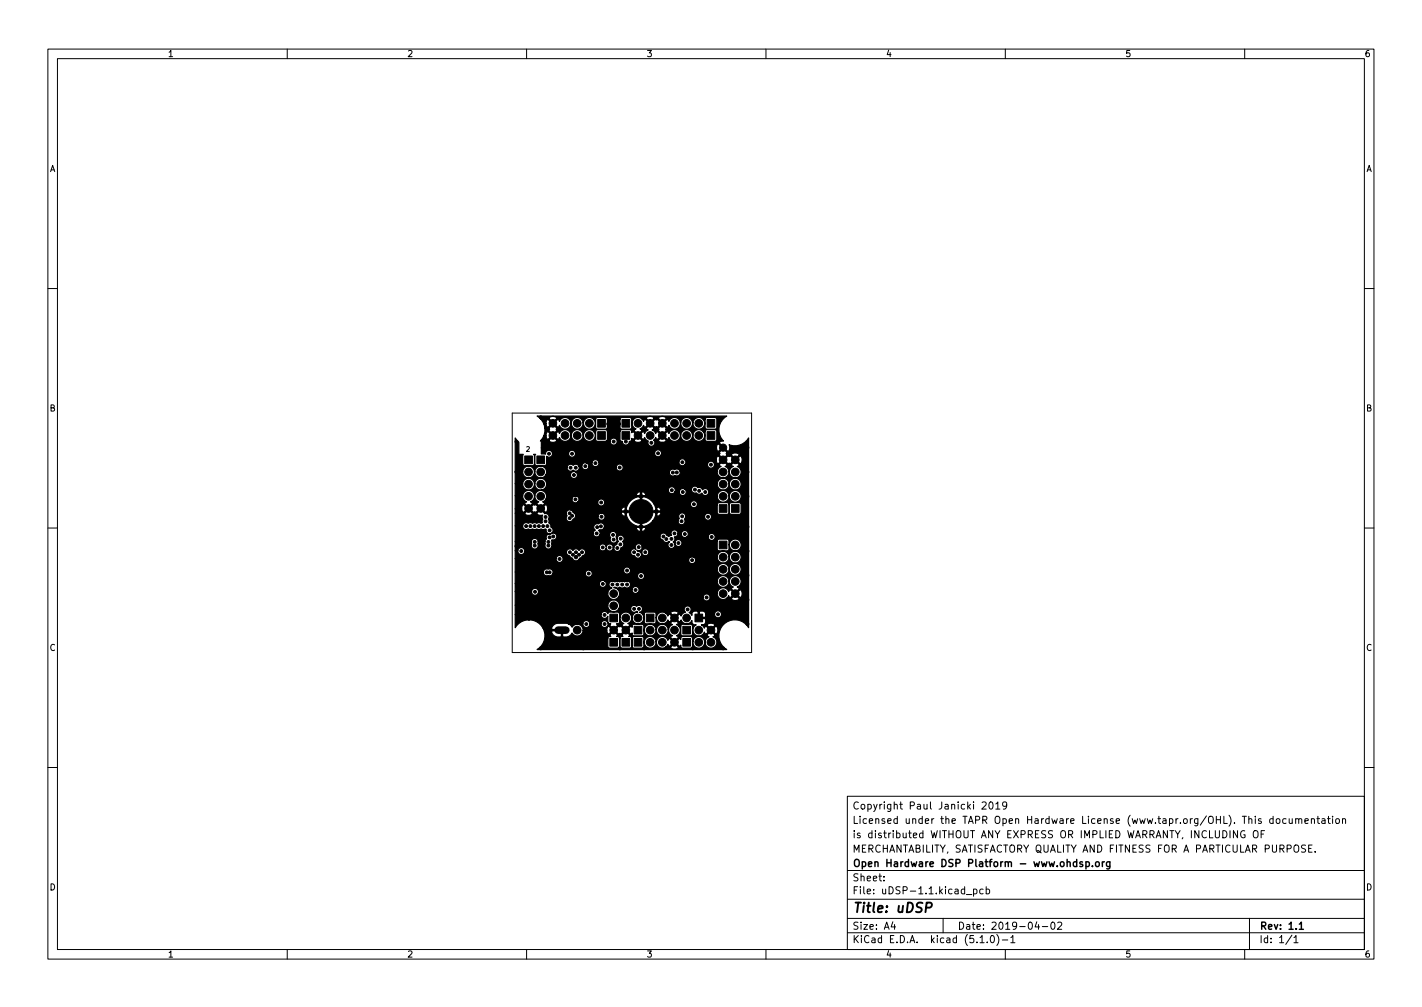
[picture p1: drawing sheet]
<svg xmlns="http://www.w3.org/2000/svg" width="297mm" height="210mm" viewBox="0 0 297 210" stroke-linecap="round" stroke-linejoin="round" font-family="sans-serif">
<defs><g id="words">
<text font-size="2.8" x="178" y="190.6">Title: uDSP</text>
<g font-size="2.1">
<text x="178" y="172">Licensed under the TAPR Open Hardware License (www.tapr.org/OHL). This documentation</text>
<text x="178" y="169">Copyright Paul Janicki 2019</text>
<text x="178" y="178">MERCHANTABILITY, SATISFACTORY QUALITY AND FITNESS FOR A PARTICULAR PURPOSE.</text>
<text x="178" y="175">is distributed WITHOUT ANY EXPRESS OR IMPLIED WARRANTY, INCLUDING OF</text>
<text x="178" y="184">Sheet:</text>
<text x="178" y="181">Open Hardware DSP Platform - www.ohdsp.org</text>
<text x="178" y="186.7">File: uDSP-1.1.kicad_pcb</text>
<text x="178" y="196.9">KiCad E.D.A. kicad (5.1.0)-1</text>
<text x="178" y="194.1">Size: A4</text>
<text x="200" y="194.1">Date: 2019-04-02</text>
<text x="263" y="194.1">Rev: 1.1</text>
<text x="263" y="196.9">Id: 1/1</text>
</g>
<g font-size="1.8">
<text x="35" y="11.9">1</text>
<text x="85" y="11.9">2</text>
<text x="135" y="11.9">3</text>
<text x="185" y="11.9">4</text>
<text x="235" y="11.9">5</text>
<text x="285" y="11.9">6</text>
<text x="10.3" y="35.9">A</text>
<text x="285.3" y="35.9">A</text>
<text x="10.3" y="85.9">B</text>
<text x="285.3" y="85.9">B</text>
<text x="10.3" y="135.9">C</text>
<text x="285.3" y="135.9">C</text>
<text x="10.3" y="185.9">D</text>
<text x="285.3" y="185.9">D</text>
<text x="35" y="199.9">1</text>
<text x="85" y="199.9">2</text>
<text x="135" y="199.9">3</text>
<text x="185" y="199.9">4</text>
<text x="235" y="199.9">5</text>
<text x="285" y="199.9">6</text>
</g>
<text font-size="1.4" x="109.9" y="94.3">2</text>
</g></defs>
<g fill="none" stroke="#000" stroke-width=".21">
<path d="M10 10.2h277v190.1h-277zM12 12.2h273v186.1h-273zM60 10.2v2M110 10.2v2M160 10.2v2M210 10.2v2M260 10.2v2M10 60.2h2M285 60.2h2M107 86.2h50v50h-50zM10 110.2h2M285 110.2h2"/>
<path d="M10 160.2h2M177 166.3h108v32h-108zM205.1 167.6l.6-.2 .3 .5-.9 1h.9M206.7 167.6l.2-.2a.8 .8 0 0 1 .6 .8 .8 .8 0 0 1-.6 .7l-.2-.1-.1-.4zM208 167.9l.4-.5v1.5M208 168.9h.9M210.3 168.1l-.3 .3-.4-.1-.2-.2 .2-.6 .4-.1 .2 .2a.99 .99 0 0 1-.3 1.3h-.3M258.5 173.4v1.5l-.9-1.5v1.5M260 173.5a.7 .7 0 0 0-.9 .7 .7 .7 0 0 0 .9 .7l.1-.6h-.3M262 173.5l.1-.1a.5 .5 0 0 1 .7 .5v.5a.5 .5 0 0 1-.5 .6 .5 .5 0 0 1-.5-.6v-.5zM263.4 174.1h.5M264.1 173.4h-.7v1.5"/>
<path d="M265.9 171l-.4-.1-.3 .3 .2 .7h.5M265.9 170.4v1.5M266.7 171l.4-.1 .3 .3v.4l-.3 .3h-.4l-.1-.3zM268.6 171l-.4-.1-.3 .3 .2 .7h.5M269.3 170.9l.1 1h.3l.2-.1M269.9 170.9v1M270.6 171.1l.3-.2 .3 .1 .1 .9M270.6 170.9v1M271.3 171.1l.2-.2 .4 .1v.9M272.6 171.4l.7-.1-.1-.3-.4-.1-.2 .2v.8h.6M272.7 176.5l-.6-.1-.2 .3 .1 .4 .6 .3v.4l-.2 .1h-.5M273.4 177.1h.5"/>
<path d="M273.9 171.1l.2-.2 .4 .1 .1 .9M273.9 170.9v1M274.1 176.4h-.7v1.5h.7M274.7 177.8v.1M275.1 170.9h.5M275.3 170.4v1.3l.3 .2M276.1 171h.6l.1 .9M276.8 171.3l-.5 .1-.2 .2 .2 .3h.5M277.3 170.9h.6M277.5 170.4v1.3l.4 .2M278.4 170.4v.2M278.4 170.9v1"/>
<path d="M279.1 171l.4-.1 .3 .3v.4l-.3 .3h-.4l-.1-.3zM280.4 171.1l.2-.2 .4 .1 .1 .9M280.4 170.9v1M285 160.2h2M60 198.3v2M110 198.3v2M160 198.3v2M177 194.8h108M177 191.8h108M177 187.8h108M177 181.8h108M184.6 183.8v.1"/>
<path d="M184.6 183v.1M186.5 192.5l-.4 1h1M186.9 193v1M197 191.8v3M201.9 186.8h1.1M203.4 185.7l.4-.1 .3 .3-.2 .7h-.5M203.4 185.6v1.5M204.7 195.8l.4-.5v1.5M204.7 196.8h.9M205.4 185.7l-.5-.1-.3 .3 .2 .7h.6M206 185.7l.4-.1 .3 .3-.1 .7h-.6M206 185.1v1.5"/>
<path d="M206.2 196.7v.1M207 195.5l.2-.2a.8 .8 0 0 1 .5 .8 .8 .8 0 0 1-.5 .7l-.2-.1-.1-.4zM208.2 195.1a1.72 1.72 0 0 1 0 2.3M209.4 196.3h1.1M210 198.3v2M211.1 195.8l.5-.5v1.5M211.1 196.8h.9M216.6 192.5l-.4 1h.9M216.9 193v1M217.7 193.5h1.2M219.6 192.7l.3-.2a.8 .8 0 0 1 .5 .8 .8 .8 0 0 1-.5 .7l-.3-.1-.1-.4zM220.9 192.7l.6-.2 .3 .5-.9 1h.9"/>
<path d="M260 198.3v2M261 191.8v6.5M269.9 195.3l-1.3 1.9M270.3 195.8l.4-.5v1.5M270.3 196.8h.8"/>
</g>
<path d="M226.8 179.9v1.5M230.3 179.9v1M230.7 179.9l-.4 .3M231.8 179.9v1.2l-.2 .3h-.4M226.1 180l-.3-.1-.2 .2v.3l.5 .1v.4h-.5M226.8 180l.5-.1 .3 .3-.2 .7h-.6M228.2 180.8v.1M228.9 180.1l.2-.2 .5 .2v.5l-.1 .3h-.4l-.2-.1zM231.8 180l-.4-.1-.3 .3 .2 .7h.5M271.4 193l.4-.5v1.5M271.4 194h.9" fill="none" stroke="#000" stroke-width=".3"/>
<path d="M193.4 189.5h.8l.3-.2a.51 .51 0 0 0-.2-.8h-.7l-.3 2" fill="none" stroke="#000" stroke-width=".4"/>
<g fill="#000" stroke="#000" stroke-width=".21">
<path d="M109.6 95.2h1.6v1.6h-1.6zM112.1 95.2h1.7v1.6h-1.7zM124.8 87.6h1.7v1.6h-1.7zM124.8 90.1h1.7v1.6h-1.7zM129.9 90.1h1.6v1.6h-1.6zM129.9 87.6h1.6v1.6h-1.6zM147.7 90.1h1.6v1.6h-1.6zM147.7 87.6h1.6v1.6h-1.6zM150.2 113h1.7v1.6h-1.7zM150.2 105.4h1.7v1.6h-1.7zM152.8 105.4h1.6v1.6h-1.6zM127.4 128.2h1.6v1.6h-1.6z"/>
<path d="M127.4 133.3h1.6v1.6h-1.6zM129.9 133.3h1.6v1.6h-1.6zM132.5 130.8h1.6v1.6h-1.6zM132.5 133.3h1.6v1.6h-1.6zM135 128.2h1.6v1.6h-1.6zM142.6 130.8h1.6v1.6h-1.6zM142.6 133.3h1.6v1.6h-1.6zM145.2 128.2h1.6v1.6h-1.6z"/>
<circle cx="107.9" cy="98.5" r=".3"/>
<circle cx="107.9" cy="92.2" r=".3"/>
<circle cx="110.4" cy="98.5" r=".8"/>
<circle cx="112.9" cy="98.5" r=".8"/>
<circle cx="112.9" cy="87.1" r=".3"/>
<circle cx="114.7" cy="94.7" r=".3"/>
<circle cx="115.5" cy="90.9" r=".8"/>
<circle cx="115.5" cy="88.4" r=".8"/>
<circle cx="118" cy="90.9" r=".8"/>
<circle cx="118" cy="88.4" r=".8"/>
<circle cx="119.2" cy="97.7" r=".3"/>
<circle cx="119.5" cy="94.7" r=".3"/>
<circle cx="119.9" cy="99.2" r=".3"/>
<circle cx="120.3" cy="97.7" r=".3"/>
<circle cx="120.6" cy="88.4" r=".8"/>
<circle cx="120.6" cy="90.9" r=".8"/>
<circle cx="122.3" cy="97.3" r=".3"/>
<circle cx="123.1" cy="90.9" r=".8"/>
<circle cx="123.1" cy="88.4" r=".8"/>
<circle cx="124.4" cy="96.7" r=".3"/>
<circle cx="125.7" cy="98.2" r=".3"/>
<circle cx="127" cy="88.5" r=".3"/>
<circle cx="127.3" cy="96.6" r=".3"/>
<circle cx="128.2" cy="92.2" r=".3"/>
<circle cx="129.3" cy="88.5" r=".3"/>
<circle cx="129.4" cy="95.7" r=".3"/>
<circle cx="129.4" cy="97.6" r=".3"/>
<circle cx="130.7" cy="92.2" r=".3"/>
<circle cx="131.7" cy="94.7" r=".3"/>
<circle cx="133.3" cy="88.4" r=".8"/>
<circle cx="133.3" cy="90.9" r=".8"/>
<circle cx="133.6" cy="97.9" r=".3"/>
<circle cx="135.8" cy="88.4" r=".8"/>
<circle cx="135.8" cy="90.9" r=".8"/>
<circle cx="136.1" cy="92.5" r=".3"/>
<circle cx="137.4" cy="92.6" r=".3"/>
<circle cx="137.5" cy="94.6" r=".3"/>
<circle cx="138.3" cy="90.9" r=".8"/>
<circle cx="138.3" cy="88.4" r=".8"/>
<circle cx="138.3" cy="92.6" r=".3"/>
<circle cx="140.6" cy="98.7" r=".3"/>
<circle cx="140.9" cy="88.4" r=".8"/>
<circle cx="140.9" cy="90.9" r=".8"/>
<circle cx="141.4" cy="98.6" r=".3"/>
<circle cx="142.5" cy="96.5" r=".3"/>
<circle cx="142.6" cy="98.7" r=".3"/>
<circle cx="143.4" cy="90.9" r=".8"/>
<circle cx="143.4" cy="88.4" r=".8"/>
<circle cx="146" cy="88.4" r=".8"/>
<circle cx="146" cy="90.9" r=".8"/>
<circle cx="148.5" cy="97" r=".3"/>
<circle cx="151" cy="96" r=".8"/>
<circle cx="151" cy="98.5" r=".8"/>
<circle cx="151" cy="93.5" r=".75"/>
<circle cx="153.6" cy="98.5" r=".8"/>
<circle cx="153.6" cy="96" r=".8"/>
<circle cx="156.1" cy="93.5" r=".3"/>
<circle cx="156.1" cy="98.5" r=".3"/>
<circle cx="107.9" cy="114" r=".3"/>
<circle cx="108.6" cy="117.7" r=".3"/>
<circle cx="108.9" cy="115.1" r=".3"/>
<circle cx="109" cy="107.8" r=".3"/>
<circle cx="109" cy="108.7" r=".3"/>
<circle cx="109.9" cy="109.9" r=".3"/>
<circle cx="110.4" cy="103.6" r=".8"/>
<circle cx="110.4" cy="106.2" r=".8"/>
<circle cx="110.4" cy="101.1" r=".8"/>
<circle cx="110.8" cy="109.9" r=".3"/>
<circle cx="111.7" cy="109.9" r=".3"/>
<circle cx="111.7" cy="113.2" r=".3"/>
<circle cx="111.7" cy="113.9" r=".3"/>
<circle cx="112.6" cy="109.9" r=".3"/>
<circle cx="112.9" cy="103.6" r=".8"/>
<circle cx="112.9" cy="101.1" r=".8"/>
<circle cx="112.9" cy="106.2" r=".8"/>
<circle cx="113.5" cy="109.9" r=".3"/>
<circle cx="114" cy="107.9" r=".3"/>
<circle cx="114" cy="108.8" r=".3"/>
<circle cx="114.2" cy="119.5" r=".3"/>
<circle cx="114.3" cy="109.9" r=".3"/>
<circle cx="114.6" cy="113.9" r=".3"/>
<circle cx="114.6" cy="113.2" r=".3"/>
<circle cx="114.8" cy="110.7" r=".3"/>
<circle cx="114.8" cy="119.5" r=".3"/>
<circle cx="114.8" cy="112.2" r=".3"/>
<circle cx="115.6" cy="112" r=".3"/>
<circle cx="116" cy="117.3" r=".3"/>
<circle cx="116" cy="104.3" r=".3"/>
<circle cx="116.3" cy="114.4" r=".3"/>
<circle cx="116.9" cy="116.7" r=".3"/>
<circle cx="117.8" cy="118.2" r=".3"/>
<circle cx="118.7" cy="104.3" r=".3"/>
<circle cx="119" cy="107.2" r=".3"/>
<circle cx="119" cy="108.2" r=".3"/>
<circle cx="119" cy="115.3" r=".3"/>
<circle cx="119.5" cy="107.7" r=".3"/>
<circle cx="119.7" cy="115.8" r=".3"/>
<circle cx="120.2" cy="104.3" r=".3"/>
<circle cx="120.2" cy="103.3" r=".3"/>
<circle cx="120.3" cy="106.5" r=".3"/>
<circle cx="120.3" cy="116.3" r=".35"/>
<circle cx="120.3" cy="115.3" r=".3"/>
<circle cx="121" cy="115.8" r=".3"/>
<circle cx="121.6" cy="115.3" r=".3"/>
<circle cx="121.6" cy="108.8" r=".3"/>
<circle cx="123" cy="119.8" r=".3"/>
<circle cx="123.8" cy="113.3" r=".3"/>
<circle cx="123.9" cy="112.3" r=".3"/>
<circle cx="124.1" cy="108.8" r=".3"/>
<circle cx="124.3" cy="116.9" r=".3"/>
<circle cx="124.4" cy="106.3" r=".3"/>
<circle cx="124.6" cy="111.4" r=".3"/>
<circle cx="124.7" cy="110.1" r=".3"/>
<circle cx="125.5" cy="109.9" r=".3"/>
<circle cx="125.6" cy="104.9" r=".3"/>
<circle cx="125.6" cy="107.9" r=".3"/>
<circle cx="125.9" cy="114.3" r=".3"/>
<circle cx="126.4" cy="106.8" r=".3"/>
<circle cx="127.3" cy="110.5" r=".3"/>
<circle cx="127.4" cy="114.3" r=".3"/>
<circle cx="128.1" cy="111.7" r=".3"/>
<circle cx="128.2" cy="112.7" r=".3"/>
<circle cx="129" cy="114.4" r=".3"/>
<circle cx="129.6" cy="113.7" r=".3"/>
<circle cx="129.7" cy="112.5" r=".3"/>
<circle cx="130.7" cy="106.8" r=".4"/>
<circle cx="131" cy="119.1" r=".3"/>
<circle cx="132.4" cy="119.9" r=".3"/>
<circle cx="132.5" cy="115.3" r=".3"/>
<circle cx="133.3" cy="115.8" r=".3"/>
<circle cx="133.4" cy="114.2" r=".3"/>
<circle cx="133.9" cy="106.8" r="2.5"/>
<circle cx="133.9" cy="103.6" r=".4"/>
<circle cx="133.9" cy="110" r=".4"/>
<circle cx="133.9" cy="101.3" r=".3"/>
<circle cx="134.4" cy="114.2" r=".3"/>
<circle cx="134.8" cy="115.3" r=".3"/>
<circle cx="134.9" cy="117.7" r=".3"/>
<circle cx="137.1" cy="106.8" r=".4"/>
<circle cx="138.6" cy="112" r=".3"/>
<circle cx="139.2" cy="112.5" r=".3"/>
<circle cx="140.3" cy="112.5" r=".3"/>
<circle cx="140.3" cy="113.8" r=".3"/>
<circle cx="140.3" cy="102.4" r=".3"/>
<circle cx="140.9" cy="111.4" r=".3"/>
<circle cx="141.7" cy="116.9" r=".3"/>
<circle cx="141.7" cy="113.4" r=".3"/>
<circle cx="142.1" cy="106.7" r=".3"/>
<circle cx="142.4" cy="108.8" r=".3"/>
<circle cx="142.5" cy="107.8" r=".3"/>
<circle cx="142.6" cy="102.7" r=".3"/>
<circle cx="143" cy="111.5" r=".3"/>
<circle cx="144.6" cy="117" r=".3"/>
<circle cx="145" cy="105.3" r=".3"/>
<circle cx="145.2" cy="102.2" r=".3"/>
<circle cx="145.2" cy="106.4" r=".3"/>
<circle cx="146.1" cy="102.5" r=".3"/>
<circle cx="146.4" cy="112.1" r=".3"/>
<circle cx="147.3" cy="102.7" r=".3"/>
<circle cx="147.9" cy="107.9" r=".3"/>
<circle cx="148.1" cy="104.9" r=".3"/>
<circle cx="148.7" cy="117" r=".3"/>
<circle cx="148.7" cy="112.1" r=".3"/>
<circle cx="151" cy="118.9" r=".8"/>
<circle cx="151" cy="101.1" r=".8"/>
<circle cx="151" cy="103.6" r=".8"/>
<circle cx="151" cy="116.3" r=".8"/>
<circle cx="153.6" cy="113.8" r=".8"/>
<circle cx="153.6" cy="116.3" r=".8"/>
<circle cx="153.6" cy="101.1" r=".8"/>
<circle cx="153.6" cy="118.9" r=".8"/>
<circle cx="153.6" cy="103.6" r=".8"/>
<circle cx="156.1" cy="115.1" r=".3"/>
<circle cx="156.1" cy="110" r=".3"/>
<circle cx="156.1" cy="103.6" r=".3"/>
<circle cx="108" cy="122.4" r=".3"/>
<circle cx="108.1" cy="127.4" r=".3"/>
<circle cx="108.1" cy="129.2" r=".3"/>
<circle cx="108.6" cy="120" r=".3"/>
<circle cx="110.5" cy="129.2" r=".3"/>
<circle cx="110.9" cy="120.2" r=".3"/>
<circle cx="111.8" cy="123.6" r=".3"/>
<circle cx="112.8" cy="125.8" r=".3"/>
<circle cx="113" cy="135.4" r=".3"/>
<circle cx="113.3" cy="122.7" r=".3"/>
<circle cx="114.6" cy="131.6" r=".3"/>
<circle cx="115.6" cy="125.7" r=".3"/>
<circle cx="116.9" cy="122.4" r=".3"/>
<circle cx="117.4" cy="129.7" r=".3"/>
<circle cx="118.7" cy="125.6" r=".3"/>
<circle cx="118.9" cy="133.5" r=".3"/>
<circle cx="120.6" cy="131.6" r=".8"/>
<circle cx="121" cy="125.5" r=".3"/>
<circle cx="121.8" cy="135.4" r=".3"/>
<circle cx="122" cy="121.8" r=".3"/>
<circle cx="122" cy="122.6" r=".3"/>
<circle cx="122.5" cy="130.3" r=".3"/>
<circle cx="125.9" cy="121.9" r=".3"/>
<circle cx="126.3" cy="130.3" r=".3"/>
<circle cx="126.3" cy="128.4" r=".3"/>
<circle cx="126.4" cy="126.4" r=".3"/>
<circle cx="126.6" cy="133.3" r=".3"/>
<circle cx="127.9" cy="122" r=".3"/>
<circle cx="128.2" cy="131.6" r=".8"/>
<circle cx="128.2" cy="126.5" r=".8"/>
<circle cx="128.2" cy="123.9" r=".8"/>
<circle cx="129" cy="122" r=".3"/>
<circle cx="129.5" cy="135.4" r=".3"/>
<circle cx="130" cy="122" r=".3"/>
<circle cx="130.2" cy="124.5" r=".3"/>
<circle cx="130.7" cy="131.6" r=".8"/>
<circle cx="130.7" cy="129" r=".8"/>
<circle cx="131" cy="122" r=".3"/>
<circle cx="132.5" cy="127.1" r=".3"/>
<circle cx="132.8" cy="123.2" r=".3"/>
<circle cx="133.3" cy="129" r=".8"/>
<circle cx="133.5" cy="127.1" r=".3"/>
<circle cx="133.9" cy="120.3" r=".3"/>
<circle cx="134.5" cy="135.4" r=".3"/>
<circle cx="134.9" cy="120.3" r=".3"/>
<circle cx="135.8" cy="131.6" r=".8"/>
<circle cx="135.8" cy="134.1" r=".8"/>
<circle cx="138.3" cy="134.1" r=".8"/>
<circle cx="138.3" cy="129" r=".8"/>
<circle cx="138.3" cy="131.6" r=".8"/>
<circle cx="138.3" cy="124.6" r=".3"/>
<circle cx="139.5" cy="127.5" r=".3"/>
<circle cx="140.9" cy="134.1" r=".8"/>
<circle cx="140.9" cy="129" r=".8"/>
<circle cx="140.9" cy="131.6" r=".8"/>
<circle cx="143.3" cy="123.3" r=".3"/>
<circle cx="143.4" cy="129" r=".8"/>
<circle cx="143.6" cy="127.2" r=".3"/>
<circle cx="144.7" cy="135.4" r=".3"/>
<circle cx="146" cy="131.6" r=".8"/>
<circle cx="146" cy="134.1" r=".8"/>
<circle cx="147.6" cy="124.7" r=".3"/>
<circle cx="148.5" cy="134.1" r=".8"/>
<circle cx="148.5" cy="131.6" r=".8"/>
<circle cx="148.6" cy="124.7" r=".3"/>
<circle cx="148.6" cy="123.3" r=".3"/>
<circle cx="150" cy="128.3" r=".3"/>
<circle cx="151" cy="121.4" r=".8"/>
<circle cx="151" cy="123.9" r=".8"/>
<circle cx="151.1" cy="135.4" r=".3"/>
<circle cx="153.6" cy="123.9" r=".8"/>
<circle cx="153.6" cy="121.4" r=".8"/>
<circle cx="156.1" cy="125.2" r=".3"/>
<circle cx="156.1" cy="120.1" r=".3"/>
<circle cx="156.1" cy="130.3" r=".3"/>
</g>
<path d="M116.6 131.6h1.6" fill="none" stroke="#000" stroke-width="1.6"/>
<path d="M107.6 91.4l.8 .9v2.5l.9 .1-.1 1.9 .2 .4h1.8l.3-.1 .1-.3v-1.6l-.1-.3h.4l-.2 .3v1.6l.1 .3 .3 .1h1.8l.3-.3v-1.6a.73 .73 0 0 0 .8 .1 .73 .73 0 0 0 .4-.7h3.4v.1a.73 .73 0 0 0 .8 .7 .73 .73 0 0 0 .6-.9h16.5v.1a.73 .73 0 0 0 .6 .7 .73 .73 0 0 0 .8-.4h12.1l.8 .8 .9-.8h.9l.8 .8 .8-.8a.96 .96 0 0 0-1.6 0h-.9l-.2-.3 .1-.3-.8-.8-.7 .8 .1 .3-.2 .3h-12.1a.73 .73 0 0 0-.4-1 .73 .73 0 0 0-1 .6l-16.5-.1a.73 .73 0 0 0-.8-.5 .73 .73 0 0 0-.6 .7h-3.4a.73 .73 0 0 0-.8-.7 .73 .73 0 0 0-.6 .8h-.9v-1.3h36.6a.59 .59 0 0 0 .4 .7l.8-.7-.8-.8a.74 .74 0 0 0-.4 .8h-36.6v-1.3l-.2-.1 .1-.2h1.7v.3l.6 .2 .9-.2 .1-.3-.8-.8-.8 .8h-1.7l.6-.9h.4a.63 .63 0 0 0 .5 .7l.8-.8h.4l.8 .8h.2l.2-.4a1.23 1.23 0 0 0 1.4 .8 1.23 1.23 0 0 0 1-1.3 1.35 1.35 0 0 0 1.6 1.3 1.49 1.49 0 0 0 1-1.3 1.23 1.23 0 0 0 1.6 1.3 1.23 1.23 0 0 0 .5-2h.4v1.6l.2 .4h2.9a.73 .73 0 0 0 .9 .8 .73 .73 0 0 0 .3-1.2 .73 .73 0 0 0-1.2 .3v.1h-.9l.3-.3v-1.7h2.6v1.7l.4 .4a.77 .77 0 0 0 .7 .7 .77 .77 0 0 0 .9-.6l.4-.4h.6v.3l.6 .2 .9-.2 .1-.3-.8-.8-.8 .8h-.6l.1-.4 .3 .2 .8-.8h.3l.9 .8h.2l.1-.4 .4 .6 .4 .2a.73 .73 0 0 0 .3 1 .73 .73 0 0 0 .9-.2 .73 .73 0 0 0 0-1h.9l.1 .3 .3 .1h.8l.4-.1 .1-.3-.9-.8-.8 .8h-1l.5-.6 .1 .4h.3l.8-.8h.3l.8 .8h.3l.1-.4a1.23 1.23 0 0 0 1.5 .8 1.23 1.23 0 0 0 .9-1.3 1.35 1.35 0 0 0 1.7 1.3 1.49 1.49 0 0 0 .9-1.3 1.23 1.23 0 0 0 1.6 1.3 1.23 1.23 0 0 0 .6-2h.4v1.6l.2 .4 1.8 .1 .4-.2v-1.9l-.2-.3-1.9-.1-.3 .4h-.4a1.3 1.3 0 0 0-1.3-.3 1.3 1.3 0 0 0-.9 1 1.28 1.28 0 0 0-1.3-1.1 1.28 1.28 0 0 0-1.3 1.1 1.23 1.23 0 0 0-1.1-1.1 1.23 1.23 0 0 0-1.3 .8l-.1-.3-.3-.1-.8 .8h-.3l-.8-.8-.3 .1-.1 .3-.2-.4-.6-.3 .4-.2v-.2h.9l.2 .3-.2 .2 .8 .8 .9-.8-.2-.2 .2-.3-.9-.8-.8 .8h-.9l-.8-.8-.8 .8 .1 .2 .3 .2-.5 .3-.3 .4-.1-.3-.2-.1-.9 .8h-.3l-.8-.8-.3 .2-.1-.4-.4-.2h-1.7l-.3 .4h-2.6l-.4-.4h-1.7l-.3 .1-.1 .3h-.4a1.3 1.3 0 0 0-1.3-.3 1.3 1.3 0 0 0-.9 1 1.28 1.28 0 0 0-1.3-1.1 1.28 1.28 0 0 0-1.2 1.1 1.23 1.23 0 0 0-1.1-1.1 1.23 1.23 0 0 0-1.3 .8l-.2-.3-.2-.1-.8 .8h-.4l-.8-.8a.77 .77 0 0 0-.5 .9h-.4l.2-.9v-.7h.9l.1 .3-.1 .2 .8 .8 .8-.8-.1-.2 .1-.3-.8-.8-.8 .8h-.9l-.2-.9h.4a.63 .63 0 0 0 .5 .7l.8-.8h.4l.8 .8 .2-.1 .2-.3a1.23 1.23 0 0 0 1.4 .8 1.23 1.23 0 0 0 1-1.3 1.35 1.35 0 0 0 1.6 1.3 1.49 1.49 0 0 0 1-1.3 1.23 1.23 0 0 0 1.6 1.3 1.23 1.23 0 0 0 .5-2h.4v1.7l.4 .3h1.7l.3-.1 .1-.3v-1.6h2.6v1.7l.3 .3 2-.1 .2-.2v-1a1.48 1.48 0 0 0 .9 1.2l-.4 .2v.2l.8 .8 .8-.8-.1-.2-.3-.2 .4-.2 .3-.5 .2 .3 .2 .1 .8-.8h.4l.8 .8 .3-.1 .3 .1 .8-.8h.3l.8 .8 .3-.1 .1-.3 .1 .2a1.23 1.23 0 0 0 1.4 .6 1.23 1.23 0 0 0 .9-1.3 1.35 1.35 0 0 0 1.7 1.3 1.49 1.49 0 0 0 .9-1.3 1.23 1.23 0 0 0 1.6 1.3 1.23 1.23 0 0 0 .6-2h.4v1.6l.2 .3 1.8 .1 .4-.2v-1.8l-.2-.4h-1.9l-.3 .4h-.4a1.3 1.3 0 0 0-1.3-.4 1.3 1.3 0 0 0-.9 1.1 1.28 1.28 0 0 0-1.3-1.1 1.28 1.28 0 0 0-1.3 1.1 1.23 1.23 0 0 0-1.1-1.1 1.23 1.23 0 0 0-1.3 .8l-.1-.4h-.3l-.8 .8h-.3l-.8-.8-.3 .1-.3-.1-.8 .8h-.4l-.8-.8h-.2l-.2 .4-.4-.6h1l.8 .8 .8-.8h.9l.8 .8 .9-.8a.96 .96 0 0 0-1.7 0h-.9v-.2l-.9-.3-.6 .3-.1 .2h-1a1.32 1.32 0 0 0-2 .9l-.1-.9-.3-.2h-1.8l-.3 .4h-2.6l-.1-.3-.3-.1h-1.7l-.4 .4-.5-.2a1.32 1.32 0 0 0-2.1 .9 1.28 1.28 0 0 0-1.3-1.1 1.28 1.28 0 0 0-1.2 1.1 1.23 1.23 0 0 0-1.1-1.1 1.23 1.23 0 0 0-1.3 .8l-.2-.4h-.2l-.8 .8h-.4l-.8-.8a.77 .77 0 0 0-.5 .9h-.4l-.7-1.1h1.8l.8 .8 .8-.8-.1-.2-.8-.3-.7 .3v.2h-1.8l-.7-.5h39.6l-.4 .3a3.3 3.3 0 0 0-.3 4.9l-.6 .1-.2 .3 1.7 1.7a1 1 0 0 0 .3-1.3 3.3 3.3 0 0 0 4.1-1.5v39.7l-.3-.5a3.3 3.3 0 0 0-5.1 0 3.3 3.3 0 0 0 .8 5h-39.6l.4-.3a3.2 3.2 0 0 0 1.2-2h13.2v1.7l.4 .3h1.6l.3-.1 .1-.3v-1.6l.1 1.7 .3 .3h1.7l.3-.1 .2-.3v-1.6v1.7l.4 .3h1.9l.2-.3v-1a1.35 1.35 0 0 0 1.7 1.3 1.49 1.49 0 0 0 .9-1.3 1.23 1.23 0 0 0 .6 1.2 1.23 1.23 0 0 0 1.4-.1h1v.2l.6 .2 .9-.2 .1-.2-.8-.8-.8 .8h-1l.4-.6 .2 .3 .2 .1 .8-.8h.4l.8 .8 .3-.2a.49 .49 0 0 0 .4 .6h1.9l.2-.3v-1a1.35 1.35 0 0 0 1.6 1.3 1.49 1.49 0 0 0 1-1.3 1.23 1.23 0 0 0 1 1.3 1.23 1.23 0 0 0 1.4-.9 1.23 1.23 0 0 0-.8-1.5l.4-.1v-.2l-.8-.9-.8 .9 .1 .2 .3 .1-.5 .4-.3 .7a1.33 1.33 0 0 0-1.3-1.1 1.33 1.33 0 0 0-1.3 1.1l-.1-.9-.4-.2h-1.7l-.3 .2v.4l-.3-.2-.8 .8h-.4l-.8-.8-.2 .1-.2 .3a1.29 1.29 0 0 0-1.3-.8 1.29 1.29 0 0 0-1.2 1.1 1.28 1.28 0 0 0-1.2-1.1 1.28 1.28 0 0 0-1.3 1.1v-.8l-.2-.2-1.9-.1-.4 .4-.2-.3-.5-.1 .2-.3-.8-.9-.8 .9 .2 .3-.4 .1-.2 .3-.3-.3-.4-.1 .2-.3-.8-.9-.8 .9 .2 .3-.4 .1-.2 .3h-13.2l-.1-1.4h1.5l.3 .6 .4 .3 1.4 .2v-1.3h-2l-.1 .2h-1.5l-.2-.7h1.7l.1 .2h2.2v1.6l1.4-.2 .6-.6a1.23 1.23 0 0 0 1.3 .6 1.23 1.23 0 0 0 1-1.2h4.9l.3 .7 .2 .1 .8-.8h.4l.8 .8 .3-.2 .2 .2 .9-.8h.3l.8 .8 .3-.2 .1 .3 .2 .3h1.8l.4-.3v-1.1a1.35 1.35 0 0 0 1.7 1.3 1.49 1.49 0 0 0 .9-1.3 1.23 1.23 0 0 0 1.2 1.4 1.23 1.23 0 0 0 1.3-1.4 1.49 1.49 0 0 0 .9 1.3l-.4 .2v.2l.8 .8 .8-.8-.1-.2-.3-.2a1.23 1.23 0 0 0 .5-1.9h.4v1.6l.2 .3 1.8 .1 .4-.2 .1-1.8-.2-.3-.3-.2h-1.7l-.3 .5h-.4l-.5-.4 .3-.1 .1-.3-.8-.8-.8 .8v.3l.4 .1-.6 .4-.3 .6a1.28 1.28 0 0 0-1.3-1.1 1.28 1.28 0 0 0-1.3 1.1 1.28 1.28 0 0 0-1.2-1.1 1.28 1.28 0 0 0-1.3 1.1v-.8l-.4-.3-1.8 .1-.2 .2-.1 .4-.3-.2-.8 .8h-.3l-.9-.8-.2 .1-.3-.1-.8 .8h-.4l-.8-.8a.77 .77 0 0 0-.5 .8h-4.9v-.2a1.23 1.23 0 0 0-1-1 1.23 1.23 0 0 0-1.3 .6l-.4-.6-.4-.2h3a.73 .73 0 0 0 .8 .8 .73 .73 0 0 0 .7-.8h2.4v.2a.73 .73 0 0 0 1.1 .5 .73 .73 0 0 0 0-1.2 .73 .73 0 0 0-1.1 .5h-2.4v-.1a.73 .73 0 0 0-.8-.5 .73 .73 0 0 0-.7 .6l-5.2-.1-.8 .3-.5 .8h-1.7a3.3 3.3 0 0 0-5.9-.1v-2.8h18a.73 .73 0 0 0 .5 .8 .73 .73 0 0 0 .9-.4v1.3l.2 .2 .4 .1-.2 .3 .8 .8 .8-.8-.2-.3 .4-.1 .2-.2v-1.1l.4 .9 .5 .4-.3 .1-.1 .3 .8 .8 .8-.8v-.3l-.4-.1 .2-.1a1.26 1.26 0 0 0 .1-2.1 1.26 1.26 0 0 0-2 .9v-.8l-.2-.3h-1.9l-.3 .3a.73 .73 0 0 0-.8-.4 .73 .73 0 0 0-.6 .6h-18v-1.9h19.4v.2a1.23 1.23 0 0 0 1 1.1 1.23 1.23 0 0 0 1.3-.7h2.4v.2a.79 .79 0 0 0 1.3 .5l.2 .1a1.23 1.23 0 0 0-1.1 1.6 1.23 1.23 0 0 0 1.7 .7 1.23 1.23 0 0 0 .4-1.9h.4v1.7l.3 .3h1.9l.2-.3v-1a1.35 1.35 0 0 0 1.7 1.3l.4-.2 .4-.6 .2 .4h.2l.8-.8h.4l.8 .8h.2l.2-.4a1.23 1.23 0 0 0 1.1 .9 1.23 1.23 0 0 0 1.1-.7 .73 .73 0 0 0 .9 .9 1.23 1.23 0 0 0-.2 2 1.23 1.23 0 0 0 1.9-.5l.2 .3 .2 .1 .8-.8h.4l.8 .8a.96 .96 0 0 0 0-1.6l-.8 .8h-.4l-.8-.8h-.2l-.2 .4-.4-.6h1l.8 .8 .8-.8v-.3l-.9-.2-.6 .2-.1 .3-1.2-.1a.7 .7 0 0 0 .9-.7v-.5l-.2-.1h-1.4v-1.4h.3v1.1h1.1l.2-.2v-.5h1.9v.1a.73 .73 0 0 0 1.1 .6 .73 .73 0 0 0 0-1.3 .73 .73 0 0 0-1.1 .6h-1.9l-.2-.4-.3-.2-1.1 .2-.1-.2h-.5a.69 .69 0 0 0-.7 .9l-.5-.6a.73 .73 0 0 0 .2-1.1 .73 .73 0 0 0-1.1-.1 .73 .73 0 0 0 .1 1.1l-.6 .3-.3 .5-.2-.3-.2-.1-.8 .8h-.4l-.8-.8-.2 .1-.2 .3-.4-.6h1l.8 .8 .8-.8a.96 .96 0 0 0-1.6 0l-1.2-.1a1.33 1.33 0 0 0-1.9 1v-.8l-.2-.3h-1.9l-.3 .4h-.4l-.5-.4a.75 .75 0 0 0 .4-1.1 .75 .75 0 0 0-1.2-.1 .73 .73 0 0 0-1.2 .4h-2.4l.1-.2a1.23 1.23 0 0 0-1-1.5 1.23 1.23 0 0 0-1.4 1.1h-19.4v-2.9h3.4v.1a.73 .73 0 0 0 .7 .7 .73 .73 0 0 0 .7-.5h14.6v.3a1.23 1.23 0 0 0 .9 1 1.23 1.23 0 0 0 1.3-.4h17.7v.1a.73 .73 0 0 0 1.1 .6 .73 .73 0 0 0 0-1.3 .73 .73 0 0 0-1.1 .6h-17.7l.2-.9-.3-.7h2.9a.73 .73 0 0 0 1.1 .7h16.7v.3a1.23 1.23 0 0 0 2 .8h1v.3l.6 .2 .9-.2 .1-.3-.8-.8-.8 .8h-1l.4-.5 .2 .3 .2 .1 .8-.9h.4l.8 .9a.96 .96 0 0 0 0-1.7l-.8 .8h-.4l-.8-.8-.2 .1-.2 .3a1.23 1.23 0 0 0-1.3-.8 1.23 1.23 0 0 0-1.1 1.1h-16.7h.1a.73 .73 0 0 0-.1-1.3 .73 .73 0 0 0-1.1 .6h-2.9l-.9-.4 .3-.1a.87 .87 0 0 0 1 0 .87 .87 0 0 0 1 0 .73 .73 0 0 0 1-.1 .73 .73 0 0 0 0-1 .73 .73 0 0 0-1 0 .86 .86 0 0 0-1.1 0 .87 .87 0 0 0-1 0 .73 .73 0 0 0-1.1 .3 .73 .73 0 0 0 .5 1l-.6 .4-.2 .6h-14.6a.73 .73 0 0 0-.5-.9 .73 .73 0 0 0-.9 .6h-3.4v-1.7h17.6v.2a.73 .73 0 0 0 1.1 .5 .73 .73 0 0 0 0-1.2h23.5v.2a1.23 1.23 0 0 0 1.4 1.1 1.23 1.23 0 0 0 1.1-1.3 1.49 1.49 0 0 0 .9 1.3l-.4 .1v.3l.8 .8 .8-.8-.1-.3-.3-.1a1.26 1.26 0 0 0 .3-2.2 1.26 1.26 0 0 0-2 .9 1.23 1.23 0 0 0-1.3-1.1 1.23 1.23 0 0 0-1.2 1.1h-23.5a.73 .73 0 0 0-1.1 .5h-17.6v-2.4h5.9v.2a.8 .8 0 0 0 1.1 .6 .73 .73 0 0 0 .9-.5h6.8v.1a.73 .73 0 0 0 .5 .7 .73 .73 0 0 0 .8-.3h9.6v.1a.73 .73 0 0 0 1.1 .6 .73 .73 0 0 0 0-1.3 .73 .73 0 0 0-1.1 .6h-9.6v-.1a.73 .73 0 0 0-.4-1h7.1v.1a.73 .73 0 0 0 .9 .6 .73 .73 0 0 0 .4-1.1h18.2v.3a1.23 1.23 0 0 0 1.4 1.1 1.23 1.23 0 0 0 1.1-1.4 1.35 1.35 0 0 0 1.6 1.3 1.26 1.26 0 0 0 .4-2.1 1.26 1.26 0 0 0-2 .8 1.23 1.23 0 0 0-1.3-1.1 1.23 1.23 0 0 0-1.2 1.1h-18.3a.73 .73 0 0 0-.7-.3 .73 .73 0 0 0-.5 .7l-7.2-.1a.73 .73 0 0 0-.8 .7h-6.8v-.1a.8 .8 0 0 0-1.1-.8 .73 .73 0 0 0-.9 .6h-5.9v-2.8h8.6v.2a.73 .73 0 0 0 1.1 .5 .73 .73 0 0 0 0-1.2 .73 .73 0 0 0-1.1 .5h-8.6v-1.6h.6v.1a.73 .73 0 0 0 .6 .7 .73 .73 0 0 0 .8-.6h8.7v.2a.73 .73 0 0 0 .7 .6l.2 .4 .4 .1a.78 .78 0 0 0 1.3 .4h22.9v.1a.73 .73 0 0 0 1.2 .6 .73 .73 0 0 0 0-1.3 .73 .73 0 0 0-1.2 .6h-22.9l.8-.9a.73 .73 0 0 0 .6-.8h9.4v.2a.73 .73 0 0 0 .9 .6 .73 .73 0 0 0 .6 .5 .73 .73 0 0 0 .7-.3h15.9v.2a1.23 1.23 0 0 0 1.4 1.2 1.23 1.23 0 0 0 1.1-1.4 1.35 1.35 0 0 0 1.6 1.3 1.26 1.26 0 0 0 .4-2.2 1.26 1.26 0 0 0-2 .9 1.23 1.23 0 0 0-1.3-1.1 1.23 1.23 0 0 0-1.2 1.1h-15.9a.73 .73 0 0 0-.2-1h.4v.2a.73 .73 0 0 0 1.1 .5 .73 .73 0 0 0 0-1.2 .73 .73 0 0 0-1.1 .5l-.9-.1-.1-.2a.73 .73 0 0 0 1.1-.6 .73 .73 0 0 0-1-.8 .73 .73 0 0 0-.4 1.2 .73 .73 0 0 0-1.1 .5h-9.4v-.1a.73 .73 0 0 0-.6-.5 .73 .73 0 0 0-.7 .4 .73 .73 0 0 0-1.3 0 .73 .73 0 0 0-.8-.4 .73 .73 0 0 0-.6 .6h-8.7v-.1a.73 .73 0 0 0-.6-.8 .73 .73 0 0 0-.8 .7h-.6v-1.9h3.4l.1 .4a.75 .75 0 0 0 .6 1.1 .75 .75 0 0 0 .6-1.1l.1-.4h1.4l.1 .4a.73 .73 0 0 0 .3 1.1 .73 .73 0 0 0 1-.4h10v.2a.73 .73 0 0 0 .7 .6 .73 .73 0 0 0 .7-.6 .73 .73 0 0 0 .8 .6 .73 .73 0 0 0 .7-.6l.1 .1a.73 .73 0 0 0 .8 .7 .73 .73 0 0 0 .7-.8 .73 .73 0 0 0 .6-.5 .73 .73 0 0 0-.3-.8 .72 .72 0 0 0 .2-1.1h7.7l.1 .5 .5 .3a.82 .82 0 0 0 1.3 .3l.1 .1h-.1a.73 .73 0 0 0-.1 1.1 .73 .73 0 0 0 1 0 .73 .73 0 0 0 .1-1h.2v.2a.73 .73 0 0 0 1 .6 .73 .73 0 0 0 .3-1.1h7.5v1.7l.4 .3 1.9-.1 .2-.2v-1a1.35 1.35 0 0 0 1.6 1.3 1.26 1.26 0 0 0 .4-2.2 1.26 1.26 0 0 0-2 .9l-.1-.9-.3-.2h-1.7l-.4 .4-7.5-.1a.73 .73 0 0 0-.8-.2 .73 .73 0 0 0-.5 .6l-.4-.1 .1-.1a.72 .72 0 0 0 .2-1 .72 .72 0 0 0 .7-.7h.7v.2a.73 .73 0 0 0 .5 .6 .73 .73 0 0 0 .7-.2h4.4v.2a.73 .73 0 0 0 1.1 .5 .73 .73 0 0 0 0-1.2 .73 .73 0 0 0-1.1 .5h-4.4h.1a.73 .73 0 0 0-.3-1.2 .73 .73 0 0 0-1 .6h-.7v-.1a.73 .73 0 0 0-1-.6 .73 .73 0 0 0-.3 1.1h-.3a.49 .49 0 0 1-.8-.1 .73 .73 0 0 0-.8-.4 .73 .73 0 0 0-.5 .7l-7.8-.1a.73 .73 0 0 0-1 .1 .73 .73 0 0 0 .1 1l-.3 .3v.4l-.4 .2-.3 .5h-.1a.73 .73 0 0 0-.7-.8 .73 .73 0 0 0-.8 .6 .73 .73 0 0 0-.7-.6 .73 .73 0 0 0-.7 .6h-10l.1-1.4a.77 .77 0 0 0 .9-.5 .77 .77 0 0 0-.4-1h8.1v.1a.73 .73 0 0 0 .7 .7 .73 .73 0 0 0 .7-.5h2l.3 .6a.76 .76 0 0 0 .2 1.1 .76 .76 0 0 0 1.1-.2 .76 .76 0 0 0-.2-1.1 .73 .73 0 0 0-.4-1 .73 .73 0 0 0-1 .6h-2v-.4l-.3-.5 .3-.1a.72 .72 0 0 0 .8-.3h6.8l.3 .5 .4 .2 .2-.1v-.8h.2v.8l.2 .1 .5-.3 .2-.4-.1-.2h-1.8l-.1 .2h-6.8a.75 .75 0 0 0-.2-1 .75 .75 0 0 0-.9 .1 .73 .73 0 0 0-.9 .4 .73 .73 0 0 0 .3 .9l-.3 .2-.2 .4h-8.4l-.5 .2a.8 .8 0 0 0-.9 1.1l-.3 .5h-1.4v-.2a.73 .73 0 0 0-.8-.5 .73 .73 0 0 0-.6 .7h-3.4v-3.3h1.6v.1a.73 .73 0 0 0 1.1 .5l.4 .2 .5-.2 .4 .2 .5-.2 .4 .2 .5-.2 .4 .2 .5-.2 .2 .1a.73 .73 0 0 0 .5 .9 .73 .73 0 0 0 .9-.4 .73 .73 0 0 0-.5-.9 .72 .72 0 0 0-.4-.9l.1-.4-.2-.4a.73 .73 0 0 0 .1-.9 .73 .73 0 0 0-.9-.2v-.2h4.6v.2a.56 .56 0 0 1 0 .8 .74 .74 0 0 0 .6 .8 .74 .74 0 0 0 .8-.5l.4-.2 .1-.4h4.7v.2a.73 .73 0 0 0 1.1 .5 .73 .73 0 0 0 0-1.2 .73 .73 0 0 0-1.1 .5h-4.7v-.3l-.3-.4h9.8l.4 .5 .3 .2 .2-.1v-.7h.1l.3 1 .7 1 1 .7 1 .3 .2-.2-.1-.1v-2.6l.1-.1 .1 .1v2.6l-.1 .1 .2 .2 .1-.1a1.93 1.93 0 0 0 1.8-.8l.4-.3h5.2a.73 .73 0 0 0 1 .7 .73 .73 0 0 0 .3-1.1l.3-.6h4v.2a.73 .73 0 0 0 1.1 .5 .73 .73 0 0 0 0-1.2 .73 .73 0 0 0-1.1 .5l-4-.1a.73 .73 0 0 0-1-.6 .73 .73 0 0 0-.3 1.2l-.3 .5h-5.2l.6-1.1v-.8h.2v.8a.58 .58 0 0 0 .6-.2 .58 .58 0 0 0 .2-.6l-1.1-.1-.1 .1h-2.6l-.1-.1-.2 .2-.2-.2-.1 .1h-2.6l-.1-.1-.2 .2-.8-.1-.2 .2h-9.8l-.6-.6h10.4l.2 .2 .8-.1 .2 .2 .1-.1h2.6l.1 .1 .2-.2-.1-.1v-2.6l.1-.1 .1 .1v2.6l-.1 .1 .2 .2 .1-.1h2.6l.1 .1 .2-.2-.1-.7h.2v.8h.8l.1-.2a.78 .78 0 0 0-1.1-.6l-.4-.7h7.6a.73 .73 0 0 0 .7 .8 .73 .73 0 0 0 .8-.6h4.1v1.7l.4 .3h1.7l.3-.1 .2-1.9v1.6l.2 .3 1.9 .1 .3-.3v-1.8l-.3-.4h-1.8l-.3 .5-.5-.5h-1.7l-.4 .5h-4.1a.73 .73 0 0 0-.7-.8 .73 .73 0 0 0-.8 .6h-7.6l-.6-.7-.9-.6-1-.3-.2 .2-.2-.2-.1 .2a1.93 1.93 0 0 0-1.8 .7l-.2 .2a1.93 1.93 0 0 0-.7 1.8l-.3 .1v-.7l-.2-.1-.5 .3-.2 .4h-10.5a.73 .73 0 0 0-.9 .6h-4.6l-.8-.8-.8 .9 .1 .2 .3 .1h.9l-.2 .4 .2 .5-.2 .4 .1 .3-.3 .2-.5-.2-.4 .2-.5-.2-.4 .2-.5-.2-.4 .2a.73 .73 0 0 0-1.1 .5h-1.6v-2.6h2l.1 .2 .8 .2 .7-.2v-.2l-.8-.9-.8 .9h-2v-1h1.4a.63 .63 0 0 0 .4 .8l.8-.8h.4l.8 .8 .3-.2 .3 .2 .8-.8h.3l.8 .8a.96 .96 0 0 0 0-1.6l-.8 .8h-.3l-.8-.8-.3 .1-.3-.1-.8 .8h-.4l-.8-.8a.77 .77 0 0 0-.4 .8h-1.4v-2.7h1.6l.1 .7 .7 .6-.3 .1-.1 .3 .8 .8 .8-.8v-.3l-.4-.1a1.49 1.49 0 0 0 .9-1.3l.2 .7 .6 .6-.3 .1-.1 .3 .8 .8 .9-.8-.1-.3-.3-.1 .6-.6h5.5v.1a.73 .73 0 0 0 1.1 .5h4.3v.2a.73 .73 0 0 0 1.1 .5 .73 .73 0 0 0 0-1.2 .73 .73 0 0 0-1.1 .5h-4.2a.73 .73 0 0 0-.2-1.2 .73 .73 0 0 0-1 .6h-5.5l.2-.7h35.6v.2a1.23 1.23 0 0 0 1.4 1.2 1.23 1.23 0 0 0 1.1-1.4 1.35 1.35 0 0 0 1.6 1.3 1.26 1.26 0 0 0 .4-2.2 1.26 1.26 0 0 0-2 .9 1.23 1.23 0 0 0-1.3-1.1 1.23 1.23 0 0 0-1.2 1.1h-35.6l-.1-.2h18.8l.1 .2h.8v-.7h.2v.7h.8l.1-.2a.78 .78 0 0 0-1.1-.5l-.2-.2-.3 .2-.4 .5h-18.8a1.28 1.28 0 0 0-1.3-.9 1.28 1.28 0 0 0-1.2 1.1 1.23 1.23 0 0 0-1.2-1.1 1.23 1.23 0 0 0-1.2 1.1h-1.6v-2.5h1.6v.2a1.23 1.23 0 0 0 1.3 1.1 1.23 1.23 0 0 0 1.1-1.3 1.35 1.35 0 0 0 1.6 1.3h26.4v.1a.73 .73 0 0 0 .6 .7 .73 .73 0 0 0 .8-.4h.9v.1a.73 .73 0 0 0 1.1 .6 .73 .73 0 0 0 .1-1.2h1.3v.1a.81 .81 0 0 0 1.1 .6 .73 .73 0 0 0 1.1 0 .73 .73 0 0 0 1.1 .5 .73 .73 0 0 0 .2-1.1 .73 .73 0 0 0-1.1 0 .81 .81 0 0 0-1.1-.5 .73 .73 0 0 0-.8-.3 .73 .73 0 0 0-.5 .7l-1.4-.1a.73 .73 0 0 0-1.1 .6h-.9v-.1a.73 .73 0 0 0-.5-1 .73 .73 0 0 0-.9 .7h-26.4l.7-.4 .3-.9h35.6a1.23 1.23 0 0 0 1.2 1.3 1.23 1.23 0 0 0 1.3-1.3 1.35 1.35 0 0 0 1.6 1.3 1.26 1.26 0 0 0 .4-2.2 1.26 1.26 0 0 0-2 .9 1.23 1.23 0 0 0-1.3-1.1 1.23 1.23 0 0 0-1.2 1.1h-35.6l-.1-.3a1.29 1.29 0 0 0-1.3-.8 1.29 1.29 0 0 0-1.2 1.1 1.23 1.23 0 0 0-1.2-1.1 1.23 1.23 0 0 0-1.2 1.1h-1.6v-2.6h1.6v.3a1.23 1.23 0 0 0 1.3 1.1 1.23 1.23 0 0 0 1.1-1.4 1.35 1.35 0 0 0 1.7 1.3l.7-.6h5.2a.73 .73 0 0 0 1 .8 .73 .73 0 0 0 .1-1.3h19.5v.1a.79 .79 0 0 0 1.2 .6 .73 .73 0 0 0 .8-.1 .73 .73 0 0 0 .3-.8h7.7v.3a1.23 1.23 0 0 0 1.4 1.1 1.23 1.23 0 0 0 1.1-1.4 1.35 1.35 0 0 0 1.6 1.3 1.23 1.23 0 0 0 .9-1.1 1.23 1.23 0 0 0-.8-1.2l.3-.2 .1-.2-.8-.8-.8 .8v.2l.4 .2-.6 .4-.3 .6-.3-.6-.5-.4 .3-.2 .1-.2-.9-.8-.8 .8 .1 .2 .3 .2-.5 .4-.3 .6h-7.7a.79 .79 0 0 0-1.2-.4 .73 .73 0 0 0-1.1 .6l-19.6-.1a.73 .73 0 0 0-1 .6h-5.2l.1-.9-.4-.6h4.8a.73 .73 0 0 0 .4 .7 .73 .73 0 0 0 .8-.2 .73 .73 0 0 0 1 .1 .73 .73 0 0 0 .2-.9h.6v.1a.73 .73 0 0 0 .7 .7 .73 .73 0 0 0 .8-.6h5.7v.2a.73 .73 0 0 0 1.1 .5 .73 .73 0 0 0 0-1.2 .73 .73 0 0 0-1.1 .5h-5.7v-.1a.72 .72 0 0 0-.6-.8h1.3v.2a.73 .73 0 0 0 .8 .6 .73 .73 0 0 0 .6-1h16.7v.2a.73 .73 0 0 0 .5 .6 .73 .73 0 0 0 .8-.2h4.7v.1a.73 .73 0 0 0 1.1 .5 .73 .73 0 0 0 0-1.2 .73 .73 0 0 0-1.1 .6h-4.7l.2-.6-.2-.3h6.5l.2 .6 .3 .1 .8-.8h.3l.8 .8 .3-.1 .3 .1 .8-.8h.4l.8 .8 .2-.1 .1-.2 .1-.8-.2-.4-.2-.1-.8 .8h-.4l-.8-.8-.3 .1-.3-.1-.8 .8h-.3l-.8-.8-.3 .1-.2 .8h-6.5a.73 .73 0 0 0-.8-.3 .73 .73 0 0 0-.5 .6h-16.8a.73 .73 0 0 0-.8-.4 .73 .73 0 0 0-.5 .6h-1.4a.73 .73 0 0 0-.8 .7l-.7-.1a.73 .73 0 0 0-1.1 0 .73 .73 0 0 0-.7-.2 .73 .73 0 0 0-.5 .6h-4.8l-.2-.1a1.33 1.33 0 0 0-1.9 .9 1.23 1.23 0 0 0-1.2-1.1 1.23 1.23 0 0 0-1.2 1.1h-1.6z" fill="#000" stroke="#000" stroke-width=".25"/>
<use href="#words"/>
</svg>
